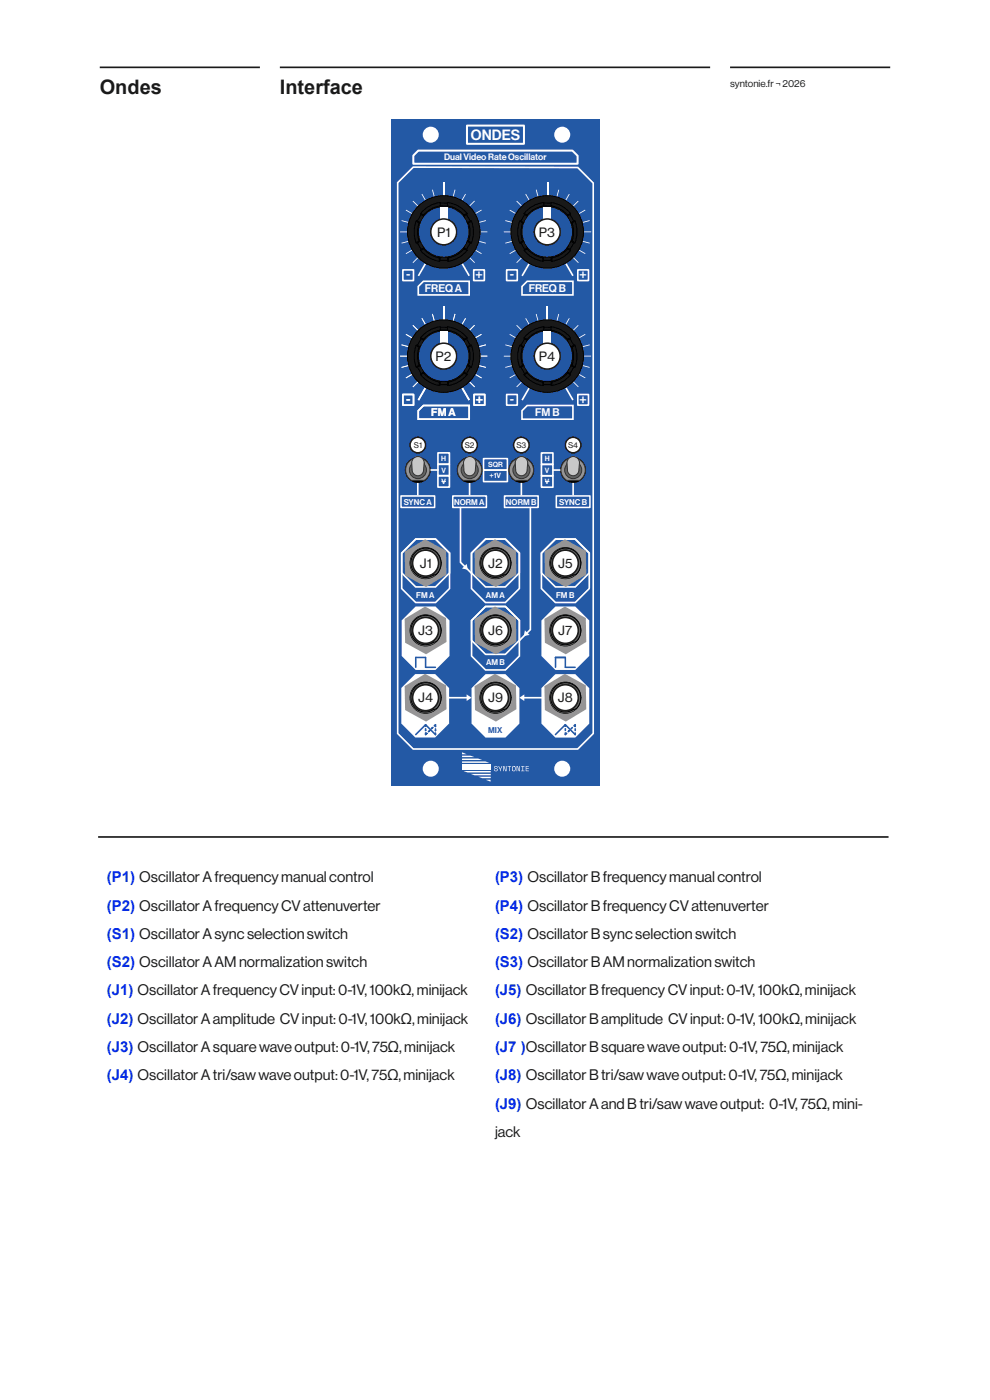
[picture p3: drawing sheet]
<svg xmlns="http://www.w3.org/2000/svg" width="210mm" height="297mm" viewBox="0 0 210 297" stroke-linecap="round" stroke-linejoin="round" font-family="sans-serif">
<defs><g id="words">
<g font-size="4.2" fill="#1a1a1a">
<text x="21.2" y="20">Ondes</text>
<text x="59.4" y="20">Interface</text>
</g>
<g font-size="3.2" fill="#0027f4">
<text x="22.6" y="187.2">(P1) Oscillator A frequency manual control</text>
<text x="105" y="187.2">(P3) Oscillator B frequency manual control</text>
<text x="22.6" y="193.2">(P2) Oscillator A frequency CV attenuverter</text>
<text x="105" y="193.2">(P4) Oscillator B frequency CV attenuverter</text>
<text x="22.6" y="199.2">(S1) Oscillator A sync selection switch</text>
<text x="105" y="199.2">(S2) Oscillator B sync selection switch</text>
<text x="22.6" y="205.2">(S2) Oscillator A AM normalization switch</text>
<text x="105" y="205.2">(S3) Oscillator B AM normalization switch</text>
<text x="22.6" y="211.2">(J1) Oscillator A frequency CV input: 0-1V, 100kΩ, minijack</text>
<text x="105" y="211.2">(J5) Oscillator B frequency CV input: 0-1V, 100kΩ, minijack</text>
<text x="22.6" y="217.2">(J2) Oscillator A amplitude CV input: 0-1V, 100kΩ, minijack</text>
<text x="105" y="217.2">(J6) Oscillator B amplitude CV input: 0-1V, 100kΩ, minijack</text>
<text x="22.6" y="223.2">(J3) Oscillator A square wave output: 0-1V, 75Ω, minijack</text>
<text x="105" y="223.2">(J7 )Oscillator B square wave output: 0-1V, 75Ω, minijack</text>
<text x="22.6" y="229.2">(J4) Oscillator A tri/saw wave output: 0-1V, 75Ω, minijack</text>
<text x="105" y="229.2">(J8) Oscillator B tri/saw wave output: 0-1V, 75Ω, minijack</text>
<text x="105" y="235.2">(J9) Oscillator A and B tri/saw wave output: 0-1V, 75Ω, mini-</text>
</g>
<text font-size="3.2" fill="#1a1a1a" x="105" y="241.2">jack</text>
<text font-size="3.1" fill="#fff" x="99.9" y="29.7">ONDES</text>
<g font-size="2.7" fill="#1d1d1b">
<text x="92.7" y="50.2">P1</text>
<text x="114.3" y="50.2">P3</text>
<text x="92.4" y="76.6">P2</text>
<text x="114.3" y="76.6">P4</text>
<text x="89.1" y="120.5">J1</text>
<text x="103.6" y="120.5">J2</text>
<text x="118.4" y="120.5">J5</text>
<text x="88.7" y="134.7">J3</text>
<text x="103.5" y="134.7">J6</text>
<text x="118.4" y="134.7">J7</text>
<text x="88.7" y="149">J4</text>
<text x="103.5" y="149">J9</text>
<text x="118.4" y="149">J8</text>
</g>
<g font-size="2.7" fill="#fff">
<text x="86.1" y="59.1">-</text>
<text x="100.8" y="59.3">+</text>
<text x="108.1" y="59.1">-</text>
<text x="122.9" y="59.3">+</text>
<text x="86.1" y="85.5">-</text>
<text x="100.9" y="85.7">+</text>
<text x="108.1" y="85.5">-</text>
<text x="122.9" y="85.7">+</text>
</g>
<g font-size="2.3" fill="#fff">
<text x="90.1" y="61.9">FREQ A</text>
<text x="112.1" y="61.9">FREQ B</text>
<text x="91.5" y="88.3">FM A</text>
<text x="113.5" y="88.3">FM B</text>
</g>
<text font-size="2.1" fill="#1a1a1a" x="154.9" y="18.5">syntonie.fr ¬ 2026</text>
<text font-size="1.9" fill="#fff" x="94.2" y="34">Dual Video Rate Oscillator</text>
<g font-size="1.7" fill="#fff">
<text x="85.6" y="107.1">SYNC A</text>
<text x="96.3" y="107.1">NORM A</text>
<text x="107.3" y="107.1">NORM B</text>
<text x="118.6" y="107.1">SYNC B</text>
<text x="88.3" y="126.8">FM A</text>
<text x="103.1" y="126.8">AM A</text>
<text x="118" y="126.8">FM B</text>
<text x="103.1" y="141.1">AM B</text>
</g>
<text font-size="1.7" fill="#2359a5" x="103.6" y="155.4">MIX</text>
<g font-size="1.6" fill="#1d1d1b">
<text x="87.8" y="95">S1</text>
<text x="98.6" y="95">S2</text>
<text x="109.5" y="95">S3</text>
<text x="120.5" y="95">S4</text>
</g>
<g font-size="1.5" fill="#fff">
<text x="93.6" y="97.8">H</text>
<text x="93.6" y="100.3">V</text>
<text x="103.5" y="99">SQR</text>
<text x="103.9" y="101.5">+1V</text>
<text x="115.5" y="97.9">H</text>
<text x="115.6" y="100.3">V</text>
<text x="93.6" y="102.7">V</text>
<text x="115.6" y="102.7">V</text>
</g>
</g></defs>
<!-- layer: Layer 1 -->
<path d="M21.2 14.3h33.9M59.4 14.3h91.2M154.9 14.3h33.9M20.8 177.6h167.7" fill="none" stroke="#1a1a1a" stroke-width=".35"/>
<path d="M82.9 25.2h44.4v141.4h-44.4z" fill-rule="evenodd" fill="#2359a5"/>
<circle cx="94.1" cy="49.2" r="2.75" fill="#fff"/>
<circle cx="94.1" cy="49.2" r="2.74" fill="none" stroke="#1d1d1b" stroke-width=".33"/>
<path d="M93.6 102.1h1M115.6 102.1h.9" fill="none" stroke="#fff" stroke-width=".21"/>
<g fill="#fff">
<path d="M85.1 146l3-3h4.2l3 3v7.5l-3 3h-4.2l-3-3z" fill-rule="evenodd"/>
<path d="M88.2 128.7h4.2l2.9 2.9v7.6l-2.9 2.9h-4.2l-3-2.9v-7.6z" fill-rule="evenodd"/>
</g>
<path d="M88.2 155.8l2.1-2 2.1 2" fill="none" stroke="#fff" stroke-width=".33"/>
<g fill="#fff">
<path d="M100 146l3-3h4.2l3 3v7.5l-3 3h-4.2l-3-3z" fill-rule="evenodd"/>
<path d="M114.8 146l3-3h4.2l3 3v7.5l-3 3h-4.2l-3-3z" fill-rule="evenodd"/>
<path d="M114.8 131.6l3-2.9h4.2l3 2.9v7.6l-3 2.9h-4.2l-3-2.9z" fill-rule="evenodd"/>
<path d="M104.9 162.6l.3-.1 .3 .2 .1 .2-.4-.3-.3 .2 .6 .3-.1 .5h-.3l-.3-.2v-.2l.3 .3 .3-.2-.5-.3z" fill-rule="evenodd"/>
<path d="M105.7 162.5h.1l.3 .6 .3-.6h.2l-.4 .7v.4h-.1v-.4z" fill-rule="evenodd"/>
<path d="M106.7 162.5h.3l.3 1v-1h.1v1.1h-.2l-.3-1v1h-.2z" fill-rule="evenodd"/>
<path d="M107.7 162.5h.7v.1h-.3v1h-.1v-1h-.3z" fill-rule="evenodd"/>
<path d="M108.7 162.6l.4-.1 .2 .2 .1 .6-.2 .3h-.2l-.3-.4 .1-.5 .3-.1 .1 .3v.5l-.2 .2-.4-.2z" fill-rule="evenodd"/>
<path d="M109.6 162.5h.2l.4 1v-1h.1v1.1h-.3l-.3-1v1h-.1z" fill-rule="evenodd"/>
<path d="M110.5 162.5h.7v.1h-.2v.9h.2v.1h-.7v-.1h.3v-.9h-.3z" fill-rule="evenodd"/>
<path d="M111.5 162.5h.7v.1h-.6v.4h.6v.1h-.6v.4h.6v.1h-.7z" fill-rule="evenodd"/>
<path d="M98 159.6l1 .4h-1z" fill-rule="evenodd"/>
<path d="M98 160.3h1.8l.8 .3h-2.6z" fill-rule="evenodd"/>
<path d="M98 160.9h3.5l.8 .3h-4.3z" fill-rule="evenodd"/>
<path d="M98 161.5h5l.8 .3h-5.8z" fill-rule="evenodd"/>
<path d="M98 162h6.1v.3h-6.1z" fill-rule="evenodd"/>
<path d="M98 162.5h6.1v.4h-6.1z" fill-rule="evenodd"/>
<path d="M98 163.1h6.1v.3h-6.1z" fill-rule="evenodd"/>
<path d="M103 165.4h1.1v.4z" fill-rule="evenodd"/>
<path d="M98.3 163.6h5.8v.3h-5z" fill-rule="evenodd"/>
<path d="M101.5 164.8h2.6v.3h-1.8z" fill-rule="evenodd"/>
<path d="M99.8 164.2h4.3v.3h-3.5z" fill-rule="evenodd"/>
</g>
<path d="M88.2 139.5v2.1" fill="none" stroke="#fff" stroke-width=".33"/>
<path d="M88.7 32h32.7l1.1 1v1.7h-34.8v-1.7zM99.1 26.6h12v3.9h-12z" fill="none" stroke="#fff" stroke-width=".43"/>
<path d="M84.4 38.8l3.3-3.3h34.9l3.2 3.3v116.8l-3.3 3.3h-34.8l-3.3-3.3zM107.5 57.3h2.2v2.2h-2.2zM122.6 57.3h2.2v2.2h-2.2zM110.7 60.8l1.1-1.1h9.7v2.9h-10.8z" fill="none" stroke="#fff" stroke-width=".35"/>
<g fill="#fff">
<path d="M123.9 49.1h1.5v.2h-1.5z" fill-rule="evenodd"/>
<path d="M116 38.6h.3v3h-.3z" fill-rule="evenodd"/>
<path d="M119.9 56l.3-.1 1.5 2.5-.3 .2z" fill-rule="evenodd"/>
<path d="M112.1 55.9l.3 .1-1.5 2.6-.3-.2z" fill-rule="evenodd"/>
<path d="M113.7 40.3l.1-.1 .4 1.5h-.2z" fill-rule="evenodd"/>
<path d="M111.4 41.2l.2-.1 .7 1.3-.1 .1z" fill-rule="evenodd"/>
<path d="M109.5 42.7l.1-.1 1.1 1-.1 .2z" fill-rule="evenodd"/>
<path d="M108.2 44.5l1.2 .7v.2l-1.3-.8z" fill-rule="evenodd"/>
<path d="M107.2 46.7l1.4 .4v.2l-1.4-.4z" fill-rule="evenodd"/>
<path d="M106.9 49.1h1.5v.2h-1.5z" fill-rule="evenodd"/>
<path d="M107.2 51.5l1.4-.4v.2l-1.4 .4z" fill-rule="evenodd"/>
<path d="M108.1 53.7l1.3-.7v.2l-1.2 .7z" fill-rule="evenodd"/>
<path d="M110.6 54.6l.1 .1-1 1.1-.2-.1z" fill-rule="evenodd"/>
<path d="M122.9 53l1.3 .7-.1 .2-1.3-.7z" fill-rule="evenodd"/>
<path d="M123.7 51.1l1.4 .4v.2l-1.5-.4z" fill-rule="evenodd"/>
<path d="M123.6 47.1l1.5-.4v.2l-1.4 .4z" fill-rule="evenodd"/>
<path d="M122.8 45.2l1.3-.7 .1 .1-1.3 .8z" fill-rule="evenodd"/>
<path d="M121.6 43.6l1-1 .1 .1-1 1z" fill-rule="evenodd"/>
<path d="M120.7 41.1l.1 .1-.7 1.3-.2-.1z" fill-rule="evenodd"/>
<path d="M118.4 40.2l.2 .1-.4 1.4h-.1z" fill-rule="evenodd"/>
<path d="M121.7 54.6l1.1 1.1-.2 .1-1-1.1z" fill-rule="evenodd"/>
</g>
<path d="M85.5 57.3h2.2v2.2h-2.2zM100.5 57.3h2.2v2.2h-2.2zM88.7 60.8l1.1-1.1h9.7v2.9h-10.8z" fill="none" stroke="#fff" stroke-width=".35"/>
<g fill="#fff">
<path d="M101.9 49.1h1.5v.2h-1.5z" fill-rule="evenodd"/>
<path d="M94 38.6h.3v3h-.3z" fill-rule="evenodd"/>
<path d="M97.9 56l.3-.1 1.5 2.5-.3 .2z" fill-rule="evenodd"/>
<path d="M90.1 55.9l.3 .1-1.5 2.6-.3-.2z" fill-rule="evenodd"/>
<path d="M91.6 40.3l.2-.1 .4 1.5h-.2z" fill-rule="evenodd"/>
<path d="M89.4 41.2l.2-.1 .7 1.3-.1 .1z" fill-rule="evenodd"/>
<path d="M87.5 42.7l.1-.1 1.1 1-.1 .2z" fill-rule="evenodd"/>
<path d="M86.1 44.5l1.3 .7-.1 .2-1.2-.8z" fill-rule="evenodd"/>
<path d="M85.2 46.7l1.4 .4v.2l-1.4-.4z" fill-rule="evenodd"/>
<path d="M84.9 49.1h1.4v.2h-1.4z" fill-rule="evenodd"/>
<path d="M85.2 51.5l1.4-.4v.2l-1.4 .4z" fill-rule="evenodd"/>
<path d="M86.1 53.7l1.2-.7 .1 .2-1.3 .7z" fill-rule="evenodd"/>
<path d="M87.5 55.7l1.1-1.1 .1 .1-1.1 1.1z" fill-rule="evenodd"/>
<path d="M100.9 53l1.3 .7-.1 .2-1.3-.7z" fill-rule="evenodd"/>
<path d="M101.7 51.1l1.4 .4-.1 .2-1.4-.4z" fill-rule="evenodd"/>
<path d="M101.6 47.1l1.4-.4 .1 .2-1.4 .4z" fill-rule="evenodd"/>
<path d="M100.8 45.2l1.3-.7 .1 .1-1.3 .8z" fill-rule="evenodd"/>
<path d="M99.6 43.6l1-1 .1 .1-1 1z" fill-rule="evenodd"/>
<path d="M98.7 41.1l.1 .1-.7 1.3-.2-.1z" fill-rule="evenodd"/>
<path d="M96.4 40.2l.2 .1-.4 1.4h-.1z" fill-rule="evenodd"/>
<path d="M99.7 54.6l1 1.1-.1 .1-1-1.1z" fill-rule="evenodd"/>
</g>
<path d="M85.5 83.7h2.2v2.2h-2.2zM88.7 87.1l1.1-1.1h9.7v2.9h-10.8zM100.6 83.7h2.2v2.2h-2.2z" fill="none" stroke="#fff" stroke-width=".35"/>
<g fill="#fff">
<path d="M101.9 75.5h1.5v.1h-1.5z" fill-rule="evenodd"/>
<path d="M94 65h.3v3h-.3z" fill-rule="evenodd"/>
<path d="M97.9 82.4l.3-.2 1.5 2.6-.3 .2z" fill-rule="evenodd"/>
<path d="M90.1 82.2l.3 .2-1.5 2.6-.3-.2z" fill-rule="evenodd"/>
<path d="M91.6 66.6h.2l.4 1.4-.2 .1z" fill-rule="evenodd"/>
<path d="M89.4 67.6l.2-.1 .7 1.3-.1 .1z" fill-rule="evenodd"/>
<path d="M87.6 68.9l1.1 1.1-.1 .1-1.1-1z" fill-rule="evenodd"/>
<path d="M86.1 70.8l1.3 .8-.1 .1-1.2-.7z" fill-rule="evenodd"/>
<path d="M85.2 73.1l1.4 .4v.1l-1.4-.4z" fill-rule="evenodd"/>
<path d="M84.9 75.5h1.4v.1h-1.4z" fill-rule="evenodd"/>
<path d="M85.2 77.9l1.4-.4v.1l-1.4 .4z" fill-rule="evenodd"/>
<path d="M86.1 80.1l1.2-.7 .1 .1-1.3 .8z" fill-rule="evenodd"/>
<path d="M88.6 81l.1 .1-1.1 1.1-.1-.2z" fill-rule="evenodd"/>
<path d="M100.9 79.4l1.3 .7-.1 .2-1.3-.8z" fill-rule="evenodd"/>
<path d="M101.7 77.5l1.4 .4-.1 .1-1.4-.4z" fill-rule="evenodd"/>
<path d="M101.6 73.4l1.4-.3 .1 .1-1.4 .4z" fill-rule="evenodd"/>
<path d="M100.8 71.6l1.3-.8 .1 .2-1.3 .7z" fill-rule="evenodd"/>
<path d="M100.6 68.9l.1 .2-1 1-.1-.1z" fill-rule="evenodd"/>
<path d="M98.7 67.5l.1 .1-.7 1.3-.2-.1z" fill-rule="evenodd"/>
<path d="M96.4 66.6h.2l-.4 1.5-.1-.1z" fill-rule="evenodd"/>
<path d="M99.6 81.1l.1-.1 1 1-.1 .1z" fill-rule="evenodd"/>
</g>
<path d="M117.8 139.5h2.1M117.8 155.8l2.1-2.1 2.1 2.1" fill="none" stroke="#2359a5" stroke-width=".33"/>
<path d="M88.2 155.8l2.1-2.1 2.1 2.1" fill="none" stroke="#fff" stroke-width=".33"/>
<path d="M119.9 155.8v-2.1M122 153.7l-2.1 2.1M122 155.8v-2" fill="none" stroke="#2359a5" stroke-width=".35" stroke-dasharray=".3 .5 0 0 0 0"/>
<path d="M112.5 107.7v25.9M94.3 148h5M110.7 148h5.3" fill="none" stroke="#fff" stroke-width=".35"/>
<g fill="#fff">
<path d="M111.3 133.7l1 1-1.2 .2z"/>
<path d="M99 147.3l1 .7-1 .7z"/>
<path d="M110.2 148l1-.7v1.4z"/>
</g>
<path d="M97.7 107.7v11.6M112.5 133.6l-2.3 2.3" fill="none" stroke="#fff" stroke-width=".35"/>
<path d="M99 119.6l.2 1.3-1.2-.3z" fill="#fff"/>
<g fill="none" stroke="#fff" stroke-width=".35">
<path d="M88.2 114.4h4.2l3 2.9v7.6l-3 2.9h-4.2l-3-2.9v-7.6zM97.7 119.3l2.4 2.4"/>
<circle cx="90.3" cy="119.4" r="5.5"/>
</g>
<path d="M90.3 155.8v-2.1M92.4 153.7l-2.1 2.1M92.4 155.9v-2.1" fill="none" stroke="#2359a5" stroke-width=".35" stroke-dasharray=".3 .5 0 0 0 0"/>
<path d="M88.2 155.8l2.1-2.1 2.1 2.1M88.2 141.6v-2.1h2.1v2.1h2.1M117.8 141.6v-2.1h2.1v2.1h2.1" fill="none" stroke="#2359a5" stroke-width=".33"/>
<g fill="#fff">
<circle cx="91.4" cy="28.6" r="1.7"/>
<circle cx="91.4" cy="163.1" r="1.7"/>
</g>
<g fill="none" stroke="#ff7f7f" stroke-width=".27">
<circle cx="105.1" cy="119.5" r="3.4"/>
<circle cx="119.9" cy="119.5" r="3.4"/>
<circle cx="105.1" cy="133.7" r="3.4"/>
<circle cx="90.3" cy="148" r="3.4"/>
<circle cx="105.1" cy="148" r="3.4"/>
</g>
<g fill="#000">
<circle cx="99.6" cy="99.7" r="2.74"/>
<circle cx="110.6" cy="99.7" r="2.74"/>
<circle cx="121.6" cy="99.7" r="2.74"/>
</g>
<g fill="#fff">
<circle cx="119.3" cy="28.6" r="1.7"/>
<circle cx="119.3" cy="163.1" r="1.7"/>
</g>
<g fill="none" stroke="#ff7f7f" stroke-width=".27">
<circle cx="94.1" cy="49.2" r="4"/>
<circle cx="116.1" cy="49.2" r="4"/>
<circle cx="94.1" cy="75.6" r="4"/>
<circle cx="116.1" cy="75.6" r="4"/>
<circle cx="119.9" cy="133.7" r="3.4"/>
<circle cx="119.9" cy="148" r="3.4"/>
</g>
<circle cx="88.6" cy="99.7" r="2.74" fill="#000"/>
<path d="M85.5 83.7h2.2v2.2h-2.2zM88.7 87.1l1.1-1.1h9.7v2.9h-10.8zM100.6 83.7h2.2v2.2h-2.2z" fill="none" stroke="#fff" stroke-width=".35"/>
<g fill="#fff">
<path d="M101.9 75.5h1.5v.1h-1.5z" fill-rule="evenodd"/>
<path d="M94 65h.3v3h-.3z" fill-rule="evenodd"/>
<path d="M97.9 82.4l.3-.2 1.5 2.6-.3 .2z" fill-rule="evenodd"/>
<path d="M90.1 82.2l.3 .2-1.5 2.6-.3-.2z" fill-rule="evenodd"/>
<path d="M91.6 66.6h.2l.4 1.4-.2 .1z" fill-rule="evenodd"/>
<path d="M89.4 67.6l.2-.1 .7 1.3-.1 .1z" fill-rule="evenodd"/>
<path d="M87.6 68.9l1.1 1.1-.1 .1-1.1-1z" fill-rule="evenodd"/>
<path d="M86.1 70.8l1.3 .8-.1 .1-1.2-.7z" fill-rule="evenodd"/>
<path d="M85.2 73.1l1.4 .4v.1l-1.4-.4z" fill-rule="evenodd"/>
<path d="M84.9 75.5h1.4v.1h-1.4z" fill-rule="evenodd"/>
<path d="M85.2 77.9l1.4-.4v.1l-1.4 .4z" fill-rule="evenodd"/>
<path d="M86.1 80.1l1.2-.7 .1 .1-1.3 .8z" fill-rule="evenodd"/>
<path d="M88.6 81l.1 .1-1.1 1.1-.1-.2z" fill-rule="evenodd"/>
<path d="M100.9 79.4l1.3 .7-.1 .2-1.3-.8z" fill-rule="evenodd"/>
<path d="M101.7 77.5l1.4 .4-.1 .1-1.4-.4z" fill-rule="evenodd"/>
<path d="M101.6 73.4l1.4-.3 .1 .1-1.4 .4z" fill-rule="evenodd"/>
<path d="M100.8 71.6l1.3-.8 .1 .2-1.3 .7z" fill-rule="evenodd"/>
<path d="M100.6 68.9l.1 .2-1 1-.1-.1z" fill-rule="evenodd"/>
<path d="M98.7 67.5l.1 .1-.7 1.3-.2-.1z" fill-rule="evenodd"/>
<path d="M96.4 66.6h.2l-.4 1.5-.1-.1z" fill-rule="evenodd"/>
<path d="M99.6 81.1l.1-.1 1 1-.1 .1z" fill-rule="evenodd"/>
</g>
<path d="M107.5 83.7h2.2v2.2h-2.2zM110.7 87.1l1.1-1.1h9.7v2.9h-10.8zM122.6 83.7h2.2v2.2h-2.2z" fill="none" stroke="#fff" stroke-width=".35"/>
<g fill="#fff">
<path d="M123.9 75.5h1.5v.1h-1.5z" fill-rule="evenodd"/>
<path d="M116 65h.3v3h-.3z" fill-rule="evenodd"/>
<path d="M119.9 82.4l.3-.2 1.5 2.6-.3 .2z" fill-rule="evenodd"/>
<path d="M112.1 82.2l.3 .2-1.5 2.6-.3-.2z" fill-rule="evenodd"/>
<path d="M113.6 66.6h.2l.4 1.4-.2 .1z" fill-rule="evenodd"/>
<path d="M111.4 67.6l.2-.1 .7 1.3-.1 .1z" fill-rule="evenodd"/>
<path d="M109.6 68.9l1.1 1.1-.1 .1-1.1-1z" fill-rule="evenodd"/>
<path d="M108.2 70.8l1.2 .8v.1l-1.3-.7z" fill-rule="evenodd"/>
<path d="M107.2 73.1l1.4 .4v.1l-1.4-.4z" fill-rule="evenodd"/>
<path d="M106.9 75.5h1.5v.1h-1.5z" fill-rule="evenodd"/>
<path d="M107.2 77.9l1.4-.4v.1l-1.4 .4z" fill-rule="evenodd"/>
<path d="M108.1 80.1l1.3-.7v.1l-1.2 .8z" fill-rule="evenodd"/>
<path d="M110.6 81l.1 .1-1 1.1-.2-.2z" fill-rule="evenodd"/>
<path d="M122.9 79.4l1.3 .7-.1 .2-1.3-.8z" fill-rule="evenodd"/>
<path d="M123.7 77.5l1.4 .4v.1l-1.5-.4z" fill-rule="evenodd"/>
<path d="M123.6 73.4l1.5-.3v.1l-1.4 .4z" fill-rule="evenodd"/>
<path d="M122.8 71.6l1.3-.8 .1 .2-1.3 .7z" fill-rule="evenodd"/>
<path d="M122.6 68.9l.1 .2-1 1-.1-.1z" fill-rule="evenodd"/>
<path d="M120.7 67.5l.1 .1-.7 1.3-.2-.1z" fill-rule="evenodd"/>
<path d="M118.4 66.6h.2l-.4 1.5-.1-.1z" fill-rule="evenodd"/>
<path d="M121.6 81.1l.1-.1 1.1 1-.2 .1z" fill-rule="evenodd"/>
</g>
<g fill="none" stroke="#ff7f7f" stroke-width=".27">
<circle cx="94.1" cy="75.6" r="4"/>
<circle cx="90.3" cy="119.5" r="3.4"/>
</g>
<g fill="none" stroke="#fff" stroke-width=".35">
<path d="M91.4 99.7h1.5M92.9 96.1h2.4v2.4h-2.4zM92.9 98.5h2.4v2.4h-2.4zM114.9 96.1h2.4v2.4h-2.4zM114.9 98.5h2.4v2.4h-2.4zM117.4 99.7h1.4M88.6 102.6v2.3M92.9 100.9h2.4v2.4h-2.4zM99.6 102.6v2.3M103 114.4h4.2l3 2.9v7.6l-3 2.9h-4.2l-3-2.9v-7.6zM110.6 102.6v2.3M114.8 117.3l3-2.9h4.2l3 2.9v7.6l-3 2.9h-4.2l-3-2.9z"/>
<path d="M114.9 100.9h2.4v2.5h-2.4zM121.6 102.6v2.3M100 131.6l3-2.9h4.2l3 2.9v7.6l-3 2.9h-4.2l-3-2.9z"/>
<circle cx="105.1" cy="119.4" r="5.5"/>
<circle cx="119.9" cy="119.4" r="5.5"/>
<circle cx="105.1" cy="133.7" r="5.5"/>
</g>
<path d="M102.6 97.3h5v2.4h-5zM102.6 99.7h5v2.5h-5zM85.1 105.2h7.1v2.5h-7.1zM96 105.2h7.2v2.4h-7.2zM107 105.2h7.2v2.4h-7.2zM118 105.2h7.1v2.4h-7.1z" fill="none" stroke="#fff" stroke-width=".33"/>
<path d="M85.8 117l4.4-2.6 4.4 2.4 .1 5.1-4.3 2.6-4.5-2.4z" fill-rule="evenodd" fill="#969596"/>
<circle cx="90.3" cy="119.5" r="3.3" fill="#000"/>
<circle cx="90.3" cy="119.5" r="3.3" fill="none" stroke="#000" stroke-width=".21"/>
<g fill="#656564">
<path d="M90.6 116.2h.2z" fill-rule="evenodd"/>
<circle cx="90.3" cy="119.5" r="3.3"/>
</g>
<g fill="#656564" stroke="#000" stroke-width=".21">
<path d="M88 117.3a3.2 3.2 0 0 1 4.4-.3 3.2 3.2 0 0 1 .6 4.3l-1.1 .7a3.1 3.1 0 0 1-4-.6 3.1 3.1 0 0 1 .1-4.1z"/>
<path d="M93 119.5l-.3 1.3-.9 1z"/>
<path d="M88.2 117.6a2.75 2.75 0 0 1 3-.7 2.75 2.75 0 0 1 1.8 2.6l-1.2 2.3a2.75 2.75 0 0 1-3.6-.5 2.75 2.75 0 0 1 0-3.7z"/>
<circle cx="90.3" cy="119.5" r="2.53"/>
</g>
<circle cx="90.3" cy="119.5" r="1.98" fill="#000" stroke="#000" stroke-width=".21"/>
<g fill="#656564" stroke="#000" stroke-width=".21">
<path d="M93 121.3l-.4 .5z"/>
<path d="M91.9 122l.7-.2z"/>
</g>
<path d="M87.7 119.5h.6M91.8 121.8l.1 .2" fill="none" stroke="#000" stroke-width=".21"/>
<circle cx="90.3" cy="133.7" r="3.4" fill="none" stroke="#ff7f7f" stroke-width=".27"/>
<path d="M85.8 131.3l4.4-2.6 4.4 2.4 .1 5.1-4.3 2.6-4.5-2.4z" fill-rule="evenodd" fill="#969596"/>
<circle cx="90.3" cy="133.7" r="3.3" fill="#000"/>
<circle cx="90.3" cy="133.7" r="3.3" fill="none" stroke="#000" stroke-width=".21"/>
<g fill="#656564">
<path d="M90.6 130.5h.2z" fill-rule="evenodd"/>
<circle cx="90.3" cy="133.7" r="3.3"/>
</g>
<g fill="#656564" stroke="#000" stroke-width=".21">
<path d="M88 131.5a3.2 3.2 0 0 1 4.4-.2 3.2 3.2 0 0 1 .6 4.3l-1.1 .7a3.1 3.1 0 0 1-4-.7 3.1 3.1 0 0 1 .1-4.1z"/>
<path d="M93 133.7l-.3 1.3-.9 1z"/>
<path d="M88.2 131.9a2.75 2.75 0 0 1 3-.7 2.75 2.75 0 0 1 1.8 2.5l-1.2 2.3a2.75 2.75 0 0 1-3.6-.5 2.75 2.75 0 0 1 0-3.6z"/>
<circle cx="90.3" cy="133.7" r="2.53"/>
</g>
<circle cx="90.3" cy="133.7" r="1.98" fill="#000" stroke="#000" stroke-width=".21"/>
<g fill="#656564" stroke="#000" stroke-width=".21">
<path d="M93 135.6l-.4 .5z"/>
<path d="M91.9 136.3l.7-.2z"/>
</g>
<path d="M87.7 133.7h.6M91.8 136l.1 .3" fill="none" stroke="#000" stroke-width=".21"/>
<circle cx="90.3" cy="148" r="3.4" fill="none" stroke="#ff7f7f" stroke-width=".27"/>
<path d="M85.8 145.6l4.4-2.7 4.4 2.5 .1 5.1-4.3 2.6-4.5-2.5z" fill-rule="evenodd" fill="#969596"/>
<circle cx="90.3" cy="148" r="3.3" fill="#000"/>
<circle cx="90.3" cy="148" r="3.3" fill="none" stroke="#000" stroke-width=".21"/>
<g fill="#656564">
<path d="M90.6 144.7l.2 .1z" fill-rule="evenodd"/>
<circle cx="90.3" cy="148" r="3.3"/>
</g>
<g fill="#656564" stroke="#000" stroke-width=".21">
<path d="M88 145.8a3.2 3.2 0 0 1 4.4-.2 3.2 3.2 0 0 1 .6 4.3l-1.1 .6a3.1 3.1 0 0 1-4-.6 3.1 3.1 0 0 1 .1-4.1z"/>
<path d="M93 148l-.3 1.3-.9 1z"/>
<path d="M88.2 146.2a2.75 2.75 0 0 1 3-.8 2.75 2.75 0 0 1 1.8 2.6l-1.2 2.3a2.75 2.75 0 0 1-3.6-.5 2.75 2.75 0 0 1 0-3.6z"/>
<circle cx="90.3" cy="148" r="2.53"/>
</g>
<circle cx="90.3" cy="148" r="1.98" fill="#000" stroke="#000" stroke-width=".21"/>
<g fill="#656564" stroke="#000" stroke-width=".21">
<path d="M93 149.9l-.4 .5z"/>
<path d="M91.9 150.5l.7-.1z"/>
</g>
<path d="M87.7 148h.6M91.8 150.3l.1 .2" fill="none" stroke="#000" stroke-width=".21"/>
<circle cx="105.1" cy="148" r="3.4" fill="none" stroke="#ff7f7f" stroke-width=".27"/>
<path d="M100.7 145.6l4.3-2.7 4.4 2.5 .1 5.1-4.3 2.6-4.4-2.5z" fill-rule="evenodd" fill="#969596"/>
<circle cx="105.1" cy="148" r="3.3" fill="#000"/>
<circle cx="105.1" cy="148" r="3.3" fill="none" stroke="#000" stroke-width=".21"/>
<g fill="#656564">
<path d="M105.4 144.7l.2 .1z" fill-rule="evenodd"/>
<circle cx="105.1" cy="148" r="3.3"/>
</g>
<g fill="#656564" stroke="#000" stroke-width=".21">
<path d="M102.8 145.8a3.2 3.2 0 0 1 4.4-.2 3.2 3.2 0 0 1 .6 4.3l-1.1 .6a3.1 3.1 0 0 1-4-.6 3.1 3.1 0 0 1 .1-4.1z"/>
<path d="M107.8 148l-.3 1.3-.9 1z"/>
<path d="M103 146.2a2.75 2.75 0 0 1 3.1-.8 2.75 2.75 0 0 1 1.7 2.6l-1.2 2.3a2.75 2.75 0 0 1-3.6-.5 2.75 2.75 0 0 1 0-3.6z"/>
<circle cx="105.1" cy="148" r="2.53"/>
</g>
<circle cx="105.1" cy="148" r="1.98" fill="#000" stroke="#000" stroke-width=".21"/>
<g fill="#656564" stroke="#000" stroke-width=".21">
<path d="M107.8 149.9l-.4 .5z"/>
<path d="M106.7 150.5l.7-.1z"/>
</g>
<path d="M102.6 148h.5M106.6 150.3l.1 .2" fill="none" stroke="#000" stroke-width=".21"/>
<circle cx="105.1" cy="133.7" r="3.4" fill="none" stroke="#ff7f7f" stroke-width=".27"/>
<path d="M100.7 131.3l4.3-2.6 4.4 2.4 .1 5.1-4.3 2.6-4.4-2.4z" fill-rule="evenodd" fill="#969596"/>
<circle cx="105.1" cy="133.7" r="3.3" fill="#000"/>
<circle cx="105.1" cy="133.7" r="3.3" fill="none" stroke="#000" stroke-width=".21"/>
<g fill="#656564">
<path d="M105.4 130.5h.2z" fill-rule="evenodd"/>
<circle cx="105.1" cy="133.7" r="3.3"/>
</g>
<g fill="#656564" stroke="#000" stroke-width=".21">
<path d="M102.8 131.5a3.2 3.2 0 0 1 4.4-.2 3.2 3.2 0 0 1 .6 4.3l-1.1 .7a3.1 3.1 0 0 1-4-.7 3.1 3.1 0 0 1 .1-4.1z"/>
<path d="M107.8 133.7l-.3 1.3-.9 1z"/>
<path d="M103 131.9a2.75 2.75 0 0 1 3.1-.7 2.75 2.75 0 0 1 1.7 2.5l-1.2 2.3a2.75 2.75 0 0 1-3.6-.5 2.75 2.75 0 0 1 0-3.6z"/>
<circle cx="105.1" cy="133.7" r="2.53"/>
</g>
<circle cx="105.1" cy="133.7" r="1.98" fill="#000" stroke="#000" stroke-width=".21"/>
<g fill="#656564" stroke="#000" stroke-width=".21">
<path d="M107.8 135.6l-.4 .5z"/>
<path d="M106.7 136.3l.7-.2z"/>
</g>
<path d="M102.6 133.7h.5M106.6 136l.1 .3" fill="none" stroke="#000" stroke-width=".21"/>
<circle cx="105.1" cy="119.5" r="3.4" fill="none" stroke="#ff7f7f" stroke-width=".27"/>
<path d="M100.7 117l4.3-2.6 4.4 2.4 .1 5.1-4.3 2.6-4.5-2.4z" fill-rule="evenodd" fill="#969596"/>
<circle cx="105.1" cy="119.5" r="3.3" fill="#000"/>
<circle cx="105.1" cy="119.5" r="3.3" fill="none" stroke="#000" stroke-width=".21"/>
<g fill="#656564">
<path d="M105.4 116.2h.2z" fill-rule="evenodd"/>
<circle cx="105.1" cy="119.5" r="3.3"/>
</g>
<g fill="#656564" stroke="#000" stroke-width=".21">
<path d="M102.8 117.3a3.2 3.2 0 0 1 4.4-.3 3.2 3.2 0 0 1 .6 4.3l-1.1 .7a3.1 3.1 0 0 1-4-.6 3.1 3.1 0 0 1 .1-4.1z"/>
<path d="M107.8 119.5l-.3 1.3-.9 1z"/>
<path d="M103 117.6a2.75 2.75 0 0 1 3.1-.7 2.75 2.75 0 0 1 1.7 2.6l-1.2 2.3a2.75 2.75 0 0 1-3.6-.5 2.75 2.75 0 0 1 0-3.7z"/>
<circle cx="105.1" cy="119.5" r="2.53"/>
</g>
<circle cx="105.1" cy="119.5" r="1.98" fill="#000" stroke="#000" stroke-width=".21"/>
<g fill="#656564" stroke="#000" stroke-width=".21">
<path d="M107.8 121.3l-.4 .5z"/>
<path d="M106.7 122l.7-.2z"/>
</g>
<path d="M102.6 119.5h.5M106.6 121.8l.1 .2" fill="none" stroke="#000" stroke-width=".21"/>
<circle cx="119.9" cy="119.5" r="3.4" fill="none" stroke="#ff7f7f" stroke-width=".27"/>
<path d="M115.5 117l4.3-2.6 4.5 2.4 .1 5.1-4.4 2.6-4.4-2.4z" fill-rule="evenodd" fill="#969596"/>
<circle cx="119.9" cy="119.5" r="3.3" fill="#000"/>
<circle cx="119.9" cy="119.5" r="3.3" fill="none" stroke="#000" stroke-width=".21"/>
<g fill="#656564">
<path d="M120.2 116.2h.2z" fill-rule="evenodd"/>
<circle cx="119.9" cy="119.5" r="3.3"/>
</g>
<g fill="#656564" stroke="#000" stroke-width=".21">
<path d="M117.7 117.3a3.2 3.2 0 0 1 4.3-.3 3.2 3.2 0 0 1 .7 4.3l-1.1 .7a3.1 3.1 0 0 1-4.1-.6 3.1 3.1 0 0 1 .2-4.1z"/>
<path d="M122.7 119.5l-.4 1.3-.9 1z"/>
<path d="M117.9 117.6a2.75 2.75 0 0 1 3-.7 2.75 2.75 0 0 1 1.8 2.6l-1.3 2.3a2.75 2.75 0 0 1-3.6-.5 2.75 2.75 0 0 1 .1-3.7z"/>
<circle cx="119.9" cy="119.5" r="2.53"/>
</g>
<circle cx="119.9" cy="119.5" r="1.98" fill="#000" stroke="#000" stroke-width=".21"/>
<g fill="#656564" stroke="#000" stroke-width=".21">
<path d="M122.7 121.3l-.5 .5z"/>
<path d="M121.6 122l.6-.2z"/>
</g>
<path d="M117.4 119.5h.5M121.4 121.8l.2 .2" fill="none" stroke="#000" stroke-width=".21"/>
<circle cx="119.9" cy="133.7" r="3.4" fill="none" stroke="#ff7f7f" stroke-width=".27"/>
<path d="M115.5 131.3l4.3-2.6 4.5 2.4 .1 5.1-4.4 2.6-4.4-2.4z" fill-rule="evenodd" fill="#969596"/>
<circle cx="119.9" cy="133.7" r="3.3" fill="#000"/>
<circle cx="119.9" cy="133.7" r="3.3" fill="none" stroke="#000" stroke-width=".21"/>
<g fill="#656564">
<path d="M120.2 130.5h.2z" fill-rule="evenodd"/>
<circle cx="119.9" cy="133.7" r="3.3"/>
</g>
<g fill="#656564" stroke="#000" stroke-width=".21">
<path d="M117.7 131.5a3.2 3.2 0 0 1 4.3-.2 3.2 3.2 0 0 1 .7 4.3l-1.1 .7a3.1 3.1 0 0 1-4.1-.7 3.1 3.1 0 0 1 .2-4.1z"/>
<path d="M122.7 133.7l-.4 1.3-.9 1z"/>
<path d="M117.9 131.9a2.75 2.75 0 0 1 3-.7 2.75 2.75 0 0 1 1.8 2.5l-1.3 2.3a2.75 2.75 0 0 1-3.6-.5 2.75 2.75 0 0 1 .1-3.6z"/>
<circle cx="119.9" cy="133.7" r="2.53"/>
</g>
<circle cx="119.9" cy="133.7" r="1.98" fill="#000" stroke="#000" stroke-width=".21"/>
<g fill="#656564" stroke="#000" stroke-width=".21">
<path d="M122.7 135.6l-.5 .5z"/>
<path d="M121.6 136.3l.6-.2z"/>
</g>
<path d="M117.4 133.7h.5M121.4 136l.2 .3" fill="none" stroke="#000" stroke-width=".21"/>
<circle cx="119.9" cy="148" r="3.4" fill="none" stroke="#ff7f7f" stroke-width=".27"/>
<path d="M115.5 145.6l4.3-2.7 4.5 2.5 .1 5.1-4.4 2.6-4.4-2.5z" fill-rule="evenodd" fill="#969596"/>
<circle cx="119.9" cy="148" r="3.3" fill="#000"/>
<circle cx="119.9" cy="148" r="3.3" fill="none" stroke="#000" stroke-width=".21"/>
<g fill="#656564">
<path d="M120.2 144.7l.2 .1z" fill-rule="evenodd"/>
<circle cx="119.9" cy="148" r="3.3"/>
</g>
<g fill="#656564" stroke="#000" stroke-width=".21">
<path d="M117.7 145.8a3.2 3.2 0 0 1 4.3-.2 3.2 3.2 0 0 1 .7 4.3l-1.1 .6a3.1 3.1 0 0 1-4.1-.6 3.1 3.1 0 0 1 .2-4.1z"/>
<path d="M122.7 148l-.4 1.3-.9 1z"/>
<path d="M117.9 146.2a2.75 2.75 0 0 1 3-.8 2.75 2.75 0 0 1 1.8 2.6l-1.3 2.3a2.75 2.75 0 0 1-3.6-.5 2.75 2.75 0 0 1 .1-3.6z"/>
<circle cx="119.9" cy="148" r="2.53"/>
</g>
<circle cx="119.9" cy="148" r="1.98" fill="#000" stroke="#000" stroke-width=".21"/>
<g fill="#656564" stroke="#000" stroke-width=".21">
<path d="M122.7 149.9l-.5 .5z"/>
<path d="M121.6 150.5l.6-.1z"/>
</g>
<path d="M117.4 148h.5M121.4 150.3l.2 .2" fill="none" stroke="#000" stroke-width=".21"/>
<path d="M87 97.7a2.58 2.58 0 0 1 3.7 .5 2.58 2.58 0 0 1-.7 3.7h-2.7a2.58 2.58 0 0 1-.3-4.2z" fill-rule="evenodd" fill="#969696" stroke="#323232" stroke-width=".21"/>
<circle cx="88.6" cy="99.7" r="1.82" fill="#646464" stroke="#323232" stroke-width=".21"/>
<path d="M87.4 99.7h.1M89.8 99.7h.1" fill="none" stroke="#323232" stroke-width=".21"/>
<path d="M90 98.2v.2zM87.3 98.2v.1z" fill-rule="evenodd" fill="#ebebeb" stroke="#323232" stroke-width=".21"/>
<path d="M87.4 99.7h.1M89.8 99.7h.1M90 98.2h.1" fill="none" stroke="#323232" stroke-width=".21"/>
<path d="M87.6 97.4a1.32 1.32 0 0 1 1.5-.5 1.32 1.32 0 0 1 .9 1.3l-.2 1.5a1.21 1.21 0 0 1-1.2 1.2 1.21 1.21 0 0 1-1.2-1.2l-.1-1.5z" fill-rule="evenodd" fill="#c8c8c8" stroke="#323232" stroke-width=".21"/>
<path d="M109 97.7a2.58 2.58 0 0 1 3.7 .5 2.58 2.58 0 0 1-.8 3.7h-2.7a2.58 2.58 0 0 1-.2-4.2z" fill-rule="evenodd" fill="#969696" stroke="#323232" stroke-width=".21"/>
<circle cx="110.6" cy="99.7" r="1.82" fill="#646464" stroke="#323232" stroke-width=".21"/>
<path d="M109.4 99.7h.1M111.8 99.7h.1" fill="none" stroke="#323232" stroke-width=".21"/>
<path d="M111.9 98.2v.2zM109.3 98.2v.1z" fill-rule="evenodd" fill="#ebebeb" stroke="#323232" stroke-width=".21"/>
<path d="M109.4 99.7h.1M111.8 99.7h.1M111.9 98.2h.1" fill="none" stroke="#323232" stroke-width=".21"/>
<path d="M109.6 97.4a1.32 1.32 0 0 1 1.4-.5 1.32 1.32 0 0 1 .9 1.3l-.1 1.5a1.21 1.21 0 0 1-1.2 1.2 1.21 1.21 0 0 1-1.2-1.2l-.1-1.5z" fill-rule="evenodd" fill="#c8c8c8" stroke="#323232" stroke-width=".21"/>
<path d="M97.6 98.1a2.58 2.58 0 0 1 3.9-.1 2.58 2.58 0 0 1-.5 3.9h-2.7a2.58 2.58 0 0 1-.7-3.8z" fill-rule="evenodd" fill="#969696" stroke="#323232" stroke-width=".21"/>
<circle cx="99.6" cy="99.7" r="1.82" fill="#646464" stroke="#323232" stroke-width=".21"/>
<path d="M98.4 99.7h.1M100.8 99.7h.1" fill="none" stroke="#323232" stroke-width=".21"/>
<path d="M101 98.2l-.1 .2zM98.3 98.2v.1z" fill-rule="evenodd" fill="#ebebeb" stroke="#323232" stroke-width=".21"/>
<path d="M98.4 99.7h.1M100.8 99.7h.1M101 98.2h.1" fill="none" stroke="#323232" stroke-width=".21"/>
<path d="M98.6 97.4a1.32 1.32 0 0 1 1.5-.5 1.32 1.32 0 0 1 .9 1.3l-.2 1.5a1.21 1.21 0 0 1-1.2 1.2 1.21 1.21 0 0 1-1.2-1.2l-.1-1.5z" fill-rule="evenodd" fill="#c8c8c8" stroke="#323232" stroke-width=".21"/>
<path d="M120 97.7a2.58 2.58 0 0 1 3.7 .5 2.58 2.58 0 0 1-.8 3.7h-2.7a2.58 2.58 0 0 1-.2-4.2z" fill-rule="evenodd" fill="#969696" stroke="#323232" stroke-width=".21"/>
<circle cx="121.6" cy="99.7" r="1.82" fill="#646464" stroke="#323232" stroke-width=".21"/>
<path d="M120.4 99.7h.1M122.8 99.7h.1" fill="none" stroke="#323232" stroke-width=".21"/>
<path d="M122.9 98.2v.2zM120.3 98.2v.1z" fill-rule="evenodd" fill="#ebebeb" stroke="#323232" stroke-width=".21"/>
<path d="M120.4 99.7h.1M122.8 99.7h.1M122.9 98.2h.1" fill="none" stroke="#323232" stroke-width=".21"/>
<path d="M120.5 97.4a1.32 1.32 0 0 1 1.5-.5 1.32 1.32 0 0 1 .9 1.3l-.1 1.5a1.21 1.21 0 0 1-1.2 1.2 1.21 1.21 0 0 1-1.2-1.2l-.1-1.5z" fill-rule="evenodd" fill="#c8c8c8" stroke="#323232" stroke-width=".21"/>
<circle cx="94.1" cy="49.2" r="7.7" fill="#191919" stroke="#000" stroke-width=".21"/>
<g fill="#191919">
<path d="M89.7 44.8l1.7-1.2 2-.6v.7l-1.7 .5-1 .6-.8 .8-.7-.3z" fill-rule="evenodd"/>
<path d="M94.9 43l2 .6 1.2 .7 1 1-.7 .3-.8-.8-1-.6-1.7-.5z" fill-rule="evenodd"/>
<path d="M95.1 54.7l1.6-.5 .9-.6 .8-.8 .7 .3-1 1-1.7 1-1.3 .3z" fill-rule="evenodd"/>
<path d="M99.4 47.3l.6-.4 .4 1.3v2l-.4 1.3-.6-.4 .3-1.1v-1.1z" fill-rule="evenodd"/>
<path d="M88.3 46.9l.6 .4-.3 1.6v1.1l.3 1.1-.6 .4-.4-2v-1.3z" fill-rule="evenodd"/>
<path d="M89.2 53.1l.7-.3 1.2 1.1 1 .5 1.1 .3v.7l-1.3-.3-1.2-.6z" fill-rule="evenodd"/>
<path d="M88.3 51.5l.6-.4 .2 .1-.7 .4z" fill-rule="evenodd"/>
<path d="M99.2 47.2l.7-.3h.1l-.6 .4z" fill-rule="evenodd"/>
<path d="M93.2 54.7l.1-.1v.7l-.1 .1z" fill-rule="evenodd"/>
<path d="M98.4 45.6l.7-.3-.1 .1-.6 .4z" fill-rule="evenodd"/>
<path d="M89.3 53l.6-.4v.2l-.7 .3z" fill-rule="evenodd"/>
<path d="M89.2 45.3h.2a.46 .46 0 0 1 .5 .5l-.6-.4z" fill-rule="evenodd"/>
<path d="M88.3 46.9h.1l.7 .3-.2 .1z" fill-rule="evenodd"/>
<path d="M99.2 51.2l.2-.1 .6 .4-.1 .1z" fill-rule="evenodd"/>
<path d="M98.4 52.6l.6 .4 .1 .1-.7-.3z" fill-rule="evenodd"/>
<path d="M95 54.6l.1 .1v.7l-.1-.1z" fill-rule="evenodd"/>
<path d="M95 54.5l.1 .2z" fill-rule="evenodd"/>
<path d="M88.9 51.1h.2z" fill-rule="evenodd"/>
<path d="M89.9 45.6l.1 .2z" fill-rule="evenodd"/>
<path d="M88.9 47.2l.2 .1v.1z" fill-rule="evenodd"/>
<path d="M98.3 45.8l.1-.1-.1 .1z" fill-rule="evenodd"/>
<path d="M89.9 52.6l.1 .1-.1 .1z" fill-rule="evenodd"/>
</g>
<circle cx="94.1" cy="49.2" r="5.3" fill="#fff"/>
<g fill="none" stroke="#000" stroke-width=".21">
<path d="M88.3 46.9l-.4 1.3v1.3l.4 2M88.3 51.5l.8-.5 .3 .5M88.3 51.5l.1 .1M88.4 46.9h-.1M88.5 51.5l.8 1.4M89.2 53.1l1.5 1.4 1.2 .6 1.3 .3M89.2 45.3l.7 .3M89.2 45.3l.1 .1M89.3 53l-.1 .1M89.3 45.5l-.8 1.4M89.4 46.9l-.3 .5-.8-.5M89.8 52.2l.2 .5-.8 .4"/>
<path d="M93.2 54.7v.7M93.3 55.3l-.1 .1M93.3 55.2h1.7M93.4 43l-2 .6-1.2 .7-1 1M93.8 54.5h-.6v.2M94.5 54.5h.6v.2M94.9 43.7v-.7l1.4 .3 1.8 1 1 1M95 55.3l.1 .1M95.1 54.7v.7M98.3 52.7l.8 .4M98.3 52.7v-.1l.7 .4 .1 .1M98.9 46.9l.3 .5 .8-.5"/>
<path d="M98.9 45.5l.9 1.4M99.1 53.1l-1.5 1.4-1.2 .6-1.3 .3M99.1 45.3l-.1 .1M99.1 45.3l-.8 .5 .2 .4M99.2 51l-.1 .1 .8 .5 .1-.1M99.2 51l.8 .5M99.2 51l-.9 1.7M99.8 51.5l-.9 1.4M99.9 46.9h.1M100 46.9l.4 2v1.3l-.4 1.3"/>
</g>
<path d="M89.9 45.6l.1 .2z" fill="#191919" stroke="#000" stroke-width=".21"/>
<g fill="none" stroke="#000" stroke-width=".21">
<path d="M88.4 46.9l.7 .4v.1M88.9 47.3l-.3 1.6v1.1l.3 1.1M89.1 51v.1l-.7 .5M89.3 45.4l.7 .4-.6 1.1M89.4 51.5l.4 .7M89.9 52.8l.8 .8 .9 .6 1.6 .5M89.9 52.6l-.6 .4M90 52.7v-.1l-.7 .3M93.2 54.5h.1v.8M93.8 54.5h.7M95.1 54.5h-.1v.8M98.4 52.8l-.8 .8-.9 .6-1.6 .5"/>
<path d="M98.5 46.2l.4 .7M98.9 45.5l-.6 .3M99 45.4l-.6 .4M99.4 47.3l.3 1.6v1.1l-.3 1.1M99.9 46.9l-.8 .4 .1 .1"/>
</g>
<path d="M90.2 52.8l.6 .6M90.7 45.1l-.6 .6M92.1 54.2l.9 .3M95.7 44.1l.9 .4M96.1 54.2l-.8 .2M97.4 44.9l.6 .6M97.6 45.2l.6 .5M98.1 52.8l-.7 .6" fill="none" stroke="#191919" stroke-width=".22"/>
<path d="M90.3 45.2l1.4-1 1.7-.5-3.5 1.9z" fill="#191919" stroke="#000" stroke-width=".21"/>
<path d="M89.4 46.9a5.3 5.3 0 0 0 0 4.6M94.9 43.7l1.7 .5 1 .6 .8 .8M98.4 52.6v.2M98.9 46.9a5.3 5.3 0 0 1 0 4.6M99.4 51.1l-.2 .1" fill="none" stroke="#000" stroke-width=".21"/>
<path d="M89.8 52.2l4 2.3a5.3 5.3 0 0 1-4-2.3z" fill="#2257a3" stroke="#000" stroke-width=".21"/>
<g fill="none" stroke="#2257a3" stroke-width=".39">
<path d="M90.9 45.2l-.8 .9M91.1 45l-.9 1M91.5 44.8l-1 1 .9-.9M91.8 44.6l-.9 .9M91.8 45.1l.8-.8-.9 .8M91.9 44.6l-.8 .8M92 44.5l-.8 .8M92.2 44.4l-.9 .9M92.4 44.4l-.9 .9M92.5 44.3l-.9 .9M92.8 44.2l-.8 .9M92.9 44.2l-.8 .8"/>
<path d="M93.1 44.1l-.9 .9M95.3 44.2l1 .5M95.5 44.2l1.1 .6M96.6 45l1.1 .5M96.7 45.1l1.1 .6M96.8 45.2l1.2 .6M97 45.4l1.1 .6"/>
</g>
<path d="M94.5 54.5l4-2.3a5.3 5.3 0 0 1-4 2.3z" fill="#2257a3" stroke="#000" stroke-width=".21"/>
<path d="M88.9 51.1l.2 .1M89.1 47.2l-.2 .1M89.8 46.2a5.3 5.3 0 0 1 8.7 0M89.9 45.6v.2M93.3 54.6l-.1 .1M93.4 43v.7h1.6M93.4 43.1h1.5M95 54.6l.1 .1M98.4 45.6v.2M99.2 47.2l.2 .1M99.2 51.2l.3 .2" fill="none" stroke="#000" stroke-width=".21"/>
<circle cx="94.1" cy="49.2" r="5.3" fill="#2257a3"/>
<path d="M89.9 52.6v.2" fill="none" stroke="#000" stroke-width=".21"/>
<path d="M93.4 43.9h1.5v4.1h-1.5z" fill-rule="evenodd" fill="#fff"/>
<circle cx="116.1" cy="49.2" r="7.7" fill="#191919" stroke="#000" stroke-width=".21"/>
<g fill="#191919">
<path d="M111.7 44.8l1.6-1.2 2-.6v.7l-1.7 .5-.9 .6-.9 .8-.6-.3z" fill-rule="evenodd"/>
<path d="M116.9 43l2 .6 1.1 .7 1 1-.6 .3-.9-.8-.9-.6-1.7-.5z" fill-rule="evenodd"/>
<path d="M117.1 54.7l1.5-.5 1-.6 .8-.8 .6 .3-.9 1-1.8 1-1.2 .3z" fill-rule="evenodd"/>
<path d="M121.3 47.3l.7-.4 .3 1.3v2l-.3 1.3-.7-.4 .3-1.1 .1-1.1z" fill-rule="evenodd"/>
<path d="M110.2 46.9l.7 .4-.4 1.6 .1 1.1 .3 1.1-.7 .4-.4-2 .1-1.3z" fill-rule="evenodd"/>
<path d="M111.2 53.1l.6-.3 1.3 1.1 1 .5 1.1 .3v.7l-1.3-.3-1.2-.6z" fill-rule="evenodd"/>
<path d="M110.2 51.5l.7-.4 .1 .1-.6 .4z" fill-rule="evenodd"/>
<path d="M121.2 47.2l.6-.3h.2l-.7 .4z" fill-rule="evenodd"/>
<path d="M115.2 54.7l.1-.1v.7l-.1 .1z" fill-rule="evenodd"/>
<path d="M120.4 45.6l.6-.3v.1l-.6 .4z" fill-rule="evenodd"/>
<path d="M111.2 53l.7-.4-.1 .2-.6 .3z" fill-rule="evenodd"/>
<path d="M111.2 45.3h.1a.46 .46 0 0 1 .6 .5l-.7-.4z" fill-rule="evenodd"/>
<path d="M110.2 46.9h.2l.6 .3-.1 .1z" fill-rule="evenodd"/>
<path d="M121.2 51.2l.1-.1 .7 .4-.2 .1z" fill-rule="evenodd"/>
<path d="M120.4 52.6l.6 .4v.1l-.6-.3z" fill-rule="evenodd"/>
<path d="M116.9 54.6l.2 .1v.7l-.2-.1z" fill-rule="evenodd"/>
<path d="M116.9 54.5l.2 .2z" fill-rule="evenodd"/>
<path d="M110.9 51.1h.2z" fill-rule="evenodd"/>
<path d="M111.8 45.6l.1 .2z" fill-rule="evenodd"/>
<path d="M110.9 47.2l.2 .1v.1z" fill-rule="evenodd"/>
<path d="M120.2 45.8l.2-.1-.1 .1z" fill-rule="evenodd"/>
<path d="M111.8 52.6l.2 .1-.2 .1z" fill-rule="evenodd"/>
</g>
<circle cx="116.1" cy="49.2" r="5.3" fill="#fff"/>
<g fill="none" stroke="#000" stroke-width=".21">
<path d="M110.2 51.5l.2 .1M110.2 46.9l-.3 1.3-.1 1.3 .4 2M110.2 51.5l.9-.5 .2 .5M110.4 46.9h-.2M110.5 51.5l.8 1.4M111.2 53.1l1.5 1.4 1.2 .6 1.3 .3M111.2 45.3v.1M111.2 45.3l.6 .3M111.2 53v.1M111.3 45.5l-.8 1.4M111.3 46.9l-.2 .5-.9-.5M111.7 52.2l.3 .5-.8 .4"/>
<path d="M115.2 54.7v.7M115.3 55.3l-.1 .1M115.3 55.2h1.6M115.3 43l-2 .6-1.1 .7-1 1M115.7 54.5h-.5v.2M116.5 54.5h.5l.1 .2M116.9 43.7v-.7l1.3 .3 1.8 1 1 1M116.9 55.3l.2 .1M117.1 54.7v.7M120.2 52.7l.1-.1 .7 .4v.1M120.2 52.7l.8 .4M120.9 46.9l.2 .5 .9-.5"/>
<path d="M120.9 45.5l.8 1.4M121 53.1l-1.5 1.4-1.2 .6-1.2 .3M121 45.3v.1M121 45.3l-.8 .5 .3 .4M121.1 51v.1l.7 .5 .2-.1M121.1 51l.9 .5M121.1 51l-.9 1.7M121.7 51.5l-.8 1.4M121.8 46.9h.2M122 46.9l.3 1.3 .1 1.3-.4 2"/>
</g>
<path d="M111.8 45.6l.2 .2z" fill="#191919" stroke="#000" stroke-width=".21"/>
<g fill="none" stroke="#000" stroke-width=".21">
<path d="M110.4 46.9l.7 .4v.1M110.9 47.3l-.4 1.6 .1 1.1 .3 1.1M111.1 51v.1l-.7 .5M111.2 45.4l.7 .4h.1l-.7 1.1M111.3 51.5l.4 .7M111.8 52.8l.8 .8 1 .6 1.6 .5M111.9 52.6l-.7 .4M112 52.7l-.1-.1-.6 .3M115.2 54.5h.1v.8M115.7 54.5h.8M117 54.5h-.1v.8M120.4 52.8l-.8 .8-1 .6-1.5 .5"/>
<path d="M120.5 46.2l.4 .7M120.9 45.5l-.6 .3h-.1M121 45.4l-.6 .4M121.3 47.3l.4 1.6-.1 1.1-.3 1.1M121.8 46.9l-.7 .4v.1"/>
</g>
<path d="M112.1 52.8l.7 .6M112.6 45.1l-.6 .6M114.1 54.2l.8 .3M117.7 44.1l.9 .4M117.8 44.1l.8 .3M118.1 54.2l-.8 .2M119.3 44.9l.9 .8M119.4 45l.6 .5M120 52.8l-.6 .6" fill="none" stroke="#191919" stroke-width=".22"/>
<path d="M112.2 45.2l1.4-1 1.7-.5-3.5 1.9z" fill="#191919" stroke="#000" stroke-width=".21"/>
<path d="M111.3 46.9a5.3 5.3 0 0 0 0 4.6M116.9 43.7l1.7 .5 .9 .6 .9 .8M120.4 52.6v.2M120.9 46.9a5.3 5.3 0 0 1 0 4.6M121.3 51.1l-.1 .1" fill="none" stroke="#000" stroke-width=".21"/>
<path d="M111.7 52.2l4 2.3a5.3 5.3 0 0 1-4-2.3z" fill="#2257a3" stroke="#000" stroke-width=".21"/>
<g fill="none" stroke="#2257a3" stroke-width=".39">
<path d="M113.1 45l-1.1 1.1M113.1 45l-.8 .9M113.5 44.8l-1 1M113.7 44.6l-.9 .9M114 44.5l-.9 .9M114.1 44.4l-.8 .9M114.3 44.4l-.9 .9M114.4 44.3l-.8 .9M114.5 44.3l-.8 .8M114.6 44.3l-.8 .8M114.7 44.2l-.8 .9M114.9 44.2l-.8 .8"/>
<path d="M115 44.2l-.8 .8M115 44.1l-.8 .9M117.2 44.2l1.1 .5M117.5 44.2l1 .6M118.6 45l1 .5M118.7 45.1l1.2 .7M119 45.4l1 .5M119 45.4l1.1 .6"/>
</g>
<path d="M116.5 54.5l4-2.3a5.3 5.3 0 0 1-4 2.3z" fill="#2257a3" stroke="#000" stroke-width=".21"/>
<path d="M110.9 51.1l.1 .1M111 47.2l-.1 .1M111.7 46.2a5.3 5.3 0 0 1 8.8 0M111.8 45.6l.1 .2M115.3 54.6l-.1 .1M115.4 43l-.1 .7h1.6M115.4 43.1h1.5M116.9 54.6l.2 .1M120.4 45.6v.2M121.2 47.2l.1 .1M121.2 51.2l.3 .2" fill="none" stroke="#000" stroke-width=".21"/>
<circle cx="116.1" cy="49.2" r="5.3" fill="#2257a3"/>
<path d="M111.9 52.6l-.1 .2" fill="none" stroke="#000" stroke-width=".21"/>
<path d="M115.3 43.9h1.6v4.1h-1.6z" fill-rule="evenodd" fill="#fff"/>
<circle cx="94.1" cy="75.6" r="7.7" fill="#191919" stroke="#000" stroke-width=".21"/>
<g fill="#191919">
<path d="M89.7 71.1l1.7-1.2 2-.6v.7l-1.7 .6-1 .6-.8 .8-.7-.4z" fill-rule="evenodd"/>
<path d="M94.9 69.3l2 .6 1.2 .7 1 1-.7 .4-1.3-1.2-1-.5-1.2-.3z" fill-rule="evenodd"/>
<path d="M95.1 81.1l1.6-.6 .9-.6 .8-.8 .7 .4-1 1-1.7 .9-1.3 .4z" fill-rule="evenodd"/>
<path d="M99.4 73.6l.6-.3 .4 1.3v2l-.4 1.3-.6-.4 .3-1.1v-1.1z" fill-rule="evenodd"/>
<path d="M88.3 73.3l.6 .3-.3 1.7v1.1l.3 1.1-.6 .4-.4-2v-1.3z" fill-rule="evenodd"/>
<path d="M89.2 79.5l.7-.4 1.2 1.1 1 .6 1.1 .3v.7l-1.3-.4-1.2-.6z" fill-rule="evenodd"/>
<path d="M88.3 77.9l.6-.4h.2l-.7 .4z" fill-rule="evenodd"/>
<path d="M99.2 73.6l.7-.4 .1 .1-.6 .3z" fill-rule="evenodd"/>
<path d="M93.2 81.1l.1-.2v.8l-.1 .1z" fill-rule="evenodd"/>
<path d="M98.4 72l.7-.4-.1 .2-.6 .4z" fill-rule="evenodd"/>
<path d="M89.3 79.3l.6-.3v.1l-.7 .4z" fill-rule="evenodd"/>
<path d="M89.2 71.6l.2 .1a.46 .46 0 0 1 .5 .5l-.6-.4z" fill-rule="evenodd"/>
<path d="M88.3 73.3l.1-.1 .7 .4h-.2z" fill-rule="evenodd"/>
<path d="M99.2 77.5h.2l.6 .4h-.1z" fill-rule="evenodd"/>
<path d="M98.4 79l.6 .3 .1 .2-.7-.4z" fill-rule="evenodd"/>
<path d="M95 80.9l.1 .2v.7l-.1-.1z" fill-rule="evenodd"/>
<path d="M95 80.9l.1 .2z" fill-rule="evenodd"/>
<path d="M88.9 77.5h.2z" fill-rule="evenodd"/>
<path d="M89.9 72l.1 .2z" fill-rule="evenodd"/>
<path d="M88.9 73.6h.2v.1z" fill-rule="evenodd"/>
<path d="M98.3 72.1l.1-.1-.1 .2z" fill-rule="evenodd"/>
<path d="M89.9 79h.1l-.1 .1z" fill-rule="evenodd"/>
</g>
<circle cx="94.1" cy="75.6" r="5.3" fill="#fff"/>
<g fill="none" stroke="#000" stroke-width=".21">
<path d="M88.3 73.3l-.4 1.3v1.3l.4 2M88.3 77.9l.8-.5 .3 .5M88.3 77.9h.1M88.4 73.2l-.1 .1M88.5 77.9l.8 1.4M89.2 79.5l1.5 1.3 1.2 .6 1.3 .4M89.2 71.6l.7 .4M89.2 71.6l.1 .2M89.3 79.3l-.1 .2M89.3 71.8l-.8 1.5M89.4 73.3l-.3 .4-.8-.4M89.8 78.5l.2 .5-.8 .5"/>
<path d="M93.4 69.3l-2 .6-1.2 .7-1 1M94.9 70v-.7l1.4 .3 1.8 1 1 1M98.3 79l.8 .5M98.3 79v-.1l.7 .4 .1 .2M98.9 73.3l.3 .4 .8-.4M98.9 71.8l.9 1.5M99.1 79.5l-1.5 1.3-1.2 .6-1.3 .4M99.1 71.6l-.1 .2M99.1 71.6l-.8 .5 .2 .5M99.2 77.4l-.1 .1 .8 .4h.1M99.2 77.4l.8 .5M99.2 77.4l-.9 1.6"/>
<path d="M99.8 77.9l-.9 1.4M99.9 73.2l.1 .1M100 73.3l.4 1.9v1.4l-.4 1.3M93.3 81.7l-.1 .1M93.3 81.6h1.7M93.8 80.9h-.6v.9M94.5 80.9h.6v.9M95 81.7l.1 .1"/>
</g>
<path d="M89.9 72l.1 .1z" fill="#191919" stroke="#000" stroke-width=".21"/>
<g fill="none" stroke="#000" stroke-width=".21">
<path d="M88.4 73.2l.7 .4v.1M88.9 73.6l-.3 1.7v1.1l.3 1.1M89.1 77.5l-.6 .4M89.1 77.4v.1l-.7 .4M89.3 71.8l.7 .4v-.1l-.6 1.2M89.4 77.9l.4 .6M89.9 79.1l1.2 1.1 1 .6 1.1 .3M90 79v-.1l-.7 .4M98.4 79.1l-1.2 1.1-1 .6-1.1 .3M98.5 72.6l.4 .7M99 71.8l-.7 .4v-.1M99.4 73.6l.3 1.7v1.1l-.3 1.1"/>
<path d="M99.8 73.3l-.7 .3 .1 .1M99.9 73.2l-.7 .4M93.2 80.9h.1v.8M93.8 80.9h.7M95.1 80.9h-.1v.8"/>
</g>
<path d="M90.2 79.2l.6 .6M90.7 71.4l-.6 .6M95.7 70.4l.9 .4M97.4 71.3l.8 .8M97.4 71.3l.6 .6M98.1 79.2l-.7 .6M92.1 80.6l.9 .2M96.1 80.6l-.8 .2" fill="none" stroke="#191919" stroke-width=".22"/>
<path d="M90.3 71.6l1.4-1 1.7-.6-3.5 2z" fill="#191919" stroke="#000" stroke-width=".21"/>
<path d="M89.4 73.3a5.3 5.3 0 0 0 0 4.6M94.9 70l1.2 .3 1 .5 1.3 1.2M98.4 79v.1M98.9 73.3a5.3 5.3 0 0 1 0 4.6M99.4 77.5h-.2" fill="none" stroke="#000" stroke-width=".21"/>
<path d="M89.8 78.5l4 2.4a5.3 5.3 0 0 1-4-2.4z" fill="#2257a3" stroke="#000" stroke-width=".21"/>
<g fill="none" stroke="#2257a3" stroke-width=".39">
<path d="M90.9 71.6l-.8 .8M91.1 71.4l-1 1M91.5 71.2l-1 .9M91.8 71l-.9 .9M91.8 71.5l.8-.9-.9 .9M91.9 70.9l-.8 .8M92 70.9l-.8 .8M92.2 70.8l-.9 .8M92.4 70.7l-.9 .9M92.5 70.7l-.9 .8M92.8 70.6l-.8 .8M92.9 70.5l-.8 .9"/>
<path d="M93 70.5l-.8 .9M93.1 70.5l-.8 .8M95.3 70.6l1 .5M95.5 70.6l1.1 .5M96.6 71.3l1.1 .6M96.7 71.5l1.1 .5M96.8 71.6l1.2 .6M97 71.7l1.1 .6"/>
</g>
<path d="M94.5 80.9l4-2.4a5.3 5.3 0 0 1-4 2.4z" fill="#2257a3" stroke="#000" stroke-width=".21"/>
<path d="M88.9 77.5h.2M89.1 73.6h-.2M89.8 72.6a5.3 5.3 0 0 1 8.7 0M89.9 72v.2M93.4 69.3v.7l1.6 .1M93.4 69.4h1.5M98.4 72v.2M99.2 73.6h.2M99.2 77.5l.3 .2M93.3 80.9l-.1 .2M95 80.9l.1 .2" fill="none" stroke="#000" stroke-width=".21"/>
<circle cx="94.1" cy="75.6" r="5.3" fill="#2257a3"/>
<path d="M89.9 79v.1" fill="none" stroke="#000" stroke-width=".21"/>
<path d="M93.4 70.3h1.5v4.1h-1.5z" fill-rule="evenodd" fill="#fff"/>
<circle cx="116.1" cy="75.6" r="7.7" fill="#191919" stroke="#000" stroke-width=".21"/>
<g fill="#191919">
<path d="M111.7 71.1l1.6-1.2 2-.6v.7l-1.7 .6-.9 .6-.9 .8-.6-.4z" fill-rule="evenodd"/>
<path d="M116.9 69.3l2 .6 1.1 .7 1 1-.6 .4-1.3-1.2-1.1-.5-1.1-.3z" fill-rule="evenodd"/>
<path d="M117.1 81.1l1.5-.6 1-.6 .8-.8 .6 .4-.9 1-1.8 .9-1.2 .4z" fill-rule="evenodd"/>
<path d="M121.3 73.6l.7-.3 .3 1.3v2l-.3 1.3-.7-.4 .3-1.1 .1-1.1z" fill-rule="evenodd"/>
<path d="M110.2 73.3l.7 .3-.4 1.7 .1 1.1 .3 1.1-.7 .4-.4-2 .1-1.3z" fill-rule="evenodd"/>
<path d="M111.2 79.5l.6-.4 1.3 1.1 1 .6 1.1 .3v.7l-1.3-.4-1.2-.6z" fill-rule="evenodd"/>
<path d="M110.2 77.9l.7-.4h.1l-.6 .4z" fill-rule="evenodd"/>
<path d="M121.2 73.6l.6-.4 .2 .1-.7 .3z" fill-rule="evenodd"/>
<path d="M115.2 81.1l.1-.2v.8l-.1 .1z" fill-rule="evenodd"/>
<path d="M120.4 72l.6-.4v.2l-.6 .4z" fill-rule="evenodd"/>
<path d="M111.2 79.3l.7-.3-.1 .1-.6 .4z" fill-rule="evenodd"/>
<path d="M111.2 71.6l.1 .1a.46 .46 0 0 1 .6 .5l-.7-.4z" fill-rule="evenodd"/>
<path d="M110.2 73.3l.2-.1 .6 .4h-.1z" fill-rule="evenodd"/>
<path d="M121.2 77.5h.1l.7 .4h-.2z" fill-rule="evenodd"/>
<path d="M120.4 79l.6 .3v.2l-.6-.4z" fill-rule="evenodd"/>
<path d="M116.9 80.9l.2 .2v.7l-.2-.1z" fill-rule="evenodd"/>
<path d="M116.9 80.9l.2 .2z" fill-rule="evenodd"/>
<path d="M110.9 77.5h.2z" fill-rule="evenodd"/>
<path d="M111.8 72l.1 .2z" fill-rule="evenodd"/>
<path d="M110.9 73.6h.2v.1z" fill-rule="evenodd"/>
<path d="M120.2 72.1l.2-.1-.1 .2z" fill-rule="evenodd"/>
<path d="M111.8 79h.2l-.2 .1z" fill-rule="evenodd"/>
</g>
<circle cx="116.1" cy="75.6" r="5.3" fill="#fff"/>
<g fill="none" stroke="#000" stroke-width=".21">
<path d="M110.2 77.9h.2M110.2 73.3l-.3 1.3-.1 1.3 .4 2M110.2 77.9l.9-.5 .2 .5M110.4 73.2l-.2 .1M110.5 77.9l.8 1.4M111.2 79.5l1.5 1.3 1.2 .6 1.3 .4M111.2 71.6v.2M111.2 71.6l.6 .4M111.2 79.3v.2M111.3 71.8l-.8 1.5M111.3 73.3l-.2 .4-.9-.4M111.7 78.5l.3 .5-.8 .5"/>
<path d="M115.3 69.3l-2 .6-1.1 .7-1 1M116.9 70v-.7l1.3 .3 1.8 1 1 1M120.2 79l.1-.1 .7 .4v.2M120.2 79l.8 .5M120.9 73.3l.2 .4 .9-.4M120.9 71.8l.8 1.5M121 79.5l-1.5 1.3-1.2 .6-1.2 .4M121 71.6v.2M121 71.6l-.8 .5 .3 .5M121.1 77.4v.1l.7 .4h.2M121.1 77.4l.9 .5M121.1 77.4l-.9 1.6"/>
<path d="M121.7 77.9l-.8 1.4M121.8 73.2l.2 .1M122 73.3l.3 1.3 .1 1.3-.4 2M115.3 81.7l-.1 .1M115.3 81.6h1.6M115.7 80.9h-.5v.9M116.5 80.9h.5l.1 .9M116.9 81.7l.2 .1"/>
</g>
<path d="M111.8 72l.2 .1z" fill="#191919" stroke="#000" stroke-width=".21"/>
<g fill="none" stroke="#000" stroke-width=".21">
<path d="M110.4 73.2l.7 .4v.1M110.9 73.6l-.4 1.7 .1 1.1 .3 1.1M111 77.5l-.5 .4M111.1 77.4v.1l-.7 .4M111.2 71.8l.7 .4 .1-.1-.7 1.2M111.3 77.9l.4 .6M111.8 79.1l1.3 1.1 1 .6 1.1 .3M111.9 79l-.6 .3M112 79l-.1-.1-.7 .4M120.4 79.1l-1.3 1.1-1 .6-1 .3M120.5 72.6l.4 .7M121 71.8l-.7 .4-.1-.1"/>
<path d="M121.3 73.6l.4 1.7-.1 1.1-.3 1.1M121.7 73.3l-.6 .3v.1M121.8 73.2l-.6 .4M115.2 80.9h.1v.8M115.7 80.9h.8M117 80.9h-.1v.8"/>
</g>
<path d="M112.1 79.2l.7 .6M112.6 71.4l-.6 .6M117.7 70.4l.9 .4M117.8 70.5l.8 .3M119.3 71.3l.9 .8M120 79.2l-.6 .6M114.1 80.6l.8 .2M118.1 80.6l-.8 .2" fill="none" stroke="#191919" stroke-width=".22"/>
<path d="M112.2 71.6l1.4-1 1.7-.6-3.5 2z" fill="#191919" stroke="#000" stroke-width=".21"/>
<path d="M111.3 73.3a5.3 5.3 0 0 0 0 4.6M116.9 70l1.1 .3 1.1 .5 1.3 1.2M120.4 79v.1M120.9 73.3a5.3 5.3 0 0 1 0 4.6M121.3 77.5h-.1" fill="none" stroke="#000" stroke-width=".21"/>
<path d="M111.7 78.5l4 2.4a5.3 5.3 0 0 1-4-2.4z" fill="#2257a3" stroke="#000" stroke-width=".21"/>
<g fill="none" stroke="#2257a3" stroke-width=".39">
<path d="M113.1 71.4l-1.1 1M113.1 71.4l-.8 .8M113.4 71.2l-.9 .9M113.6 71.1l-.9 .9M113.7 71l-.8 .8M113.9 70.9l-.8 .8M114 70.9l-.8 .8M114.1 70.8l-.8 .8M114.3 70.7l-.9 .9M114.4 70.7l-.8 .8M114.5 70.7l-.8 .8M114.6 70.6l-.8 .9"/>
<path d="M114.7 70.6l-.8 .8M114.9 70.5l-.8 .9M115 70.5l-.8 .9M115 70.5l-.8 .8M117.2 70.6l1.1 .5M117.5 70.6l1 .5M118.6 71.3l1 .6M118.7 71.5l1 .5M118.8 71.6l1.1 .6M119 71.7l1.1 .6"/>
</g>
<path d="M116.5 80.9l4-2.4a5.3 5.3 0 0 1-4 2.4z" fill="#2257a3" stroke="#000" stroke-width=".21"/>
<path d="M110.9 77.5h.1M111 73.6h-.1M111.7 72.6a5.3 5.3 0 0 1 8.8 0M111.8 72l.1 .2M115.4 69.3l-.1 .7 1.6 .1M115.4 69.4h1.5M120.4 72v.2M121.2 73.6h.1M121.2 77.5l.3 .2M115.3 80.9l-.1 .2M116.9 80.9l.2 .2" fill="none" stroke="#000" stroke-width=".21"/>
<circle cx="116.1" cy="75.6" r="5.3" fill="#2257a3"/>
<path d="M111.9 79l-.1 .1" fill="none" stroke="#000" stroke-width=".21"/>
<path d="M115.3 70.3h1.6v4.1h-1.6z" fill-rule="evenodd" fill="#fff"/>
<circle cx="94.1" cy="49.2" r="2.75" fill="#fff"/>
<circle cx="94.1" cy="49.2" r="2.74" fill="none" stroke="#1d1d1b" stroke-width=".33"/>
<circle cx="116.1" cy="75.6" r="2.75" fill="#fff"/>
<circle cx="116.1" cy="75.6" r="2.74" fill="none" stroke="#1d1d1b" stroke-width=".33"/>
<circle cx="116.1" cy="49.2" r="2.75" fill="#fff"/>
<circle cx="116.1" cy="49.2" r="2.74" fill="none" stroke="#1d1d1b" stroke-width=".33"/>
<circle cx="94.1" cy="75.6" r="2.75" fill="#fff"/>
<circle cx="94.1" cy="75.6" r="2.74" fill="none" stroke="#1d1d1b" stroke-width=".33"/>
<circle cx="88.6" cy="94.4" r="1.65" fill="#fff"/>
<circle cx="88.6" cy="94.4" r="1.65" fill="none" stroke="#1d1d1b" stroke-width=".33"/>
<circle cx="110.6" cy="94.4" r="1.65" fill="#fff"/>
<circle cx="110.6" cy="94.4" r="1.65" fill="none" stroke="#1d1d1b" stroke-width=".33"/>
<circle cx="121.6" cy="94.4" r="1.65" fill="#fff"/>
<circle cx="121.6" cy="94.4" r="1.65" fill="none" stroke="#1d1d1b" stroke-width=".33"/>
<circle cx="99.6" cy="94.4" r="1.65" fill="#fff"/>
<circle cx="99.6" cy="94.4" r="1.65" fill="none" stroke="#1d1d1b" stroke-width=".33"/>
<circle cx="90.3" cy="119.5" r="2.75" fill="#fff"/>
<circle cx="90.3" cy="119.5" r="2.74" fill="none" stroke="#1d1d1b" stroke-width=".33"/>
<circle cx="90.3" cy="148" r="2.75" fill="#fff"/>
<circle cx="90.3" cy="148" r="2.74" fill="none" stroke="#1d1d1b" stroke-width=".33"/>
<circle cx="90.3" cy="133.7" r="2.75" fill="#fff"/>
<circle cx="90.3" cy="133.7" r="2.74" fill="none" stroke="#1d1d1b" stroke-width=".33"/>
<circle cx="105.1" cy="119.5" r="2.75" fill="#fff"/>
<circle cx="105.1" cy="119.5" r="2.74" fill="none" stroke="#1d1d1b" stroke-width=".33"/>
<circle cx="119.9" cy="119.5" r="2.75" fill="#fff"/>
<circle cx="119.9" cy="119.5" r="2.74" fill="none" stroke="#1d1d1b" stroke-width=".33"/>
<circle cx="105.1" cy="133.7" r="2.75" fill="#fff"/>
<circle cx="105.1" cy="133.7" r="2.74" fill="none" stroke="#1d1d1b" stroke-width=".33"/>
<circle cx="119.9" cy="133.7" r="2.75" fill="#fff"/>
<circle cx="119.9" cy="133.7" r="2.74" fill="none" stroke="#1d1d1b" stroke-width=".33"/>
<circle cx="119.9" cy="148" r="2.75" fill="#fff"/>
<circle cx="119.9" cy="148" r="2.74" fill="none" stroke="#1d1d1b" stroke-width=".33"/>
<circle cx="105.1" cy="148" r="2.75" fill="#fff"/>
<circle cx="105.1" cy="148" r="2.74" fill="none" stroke="#1d1d1b" stroke-width=".33"/>
<use href="#words"/>
</svg>
